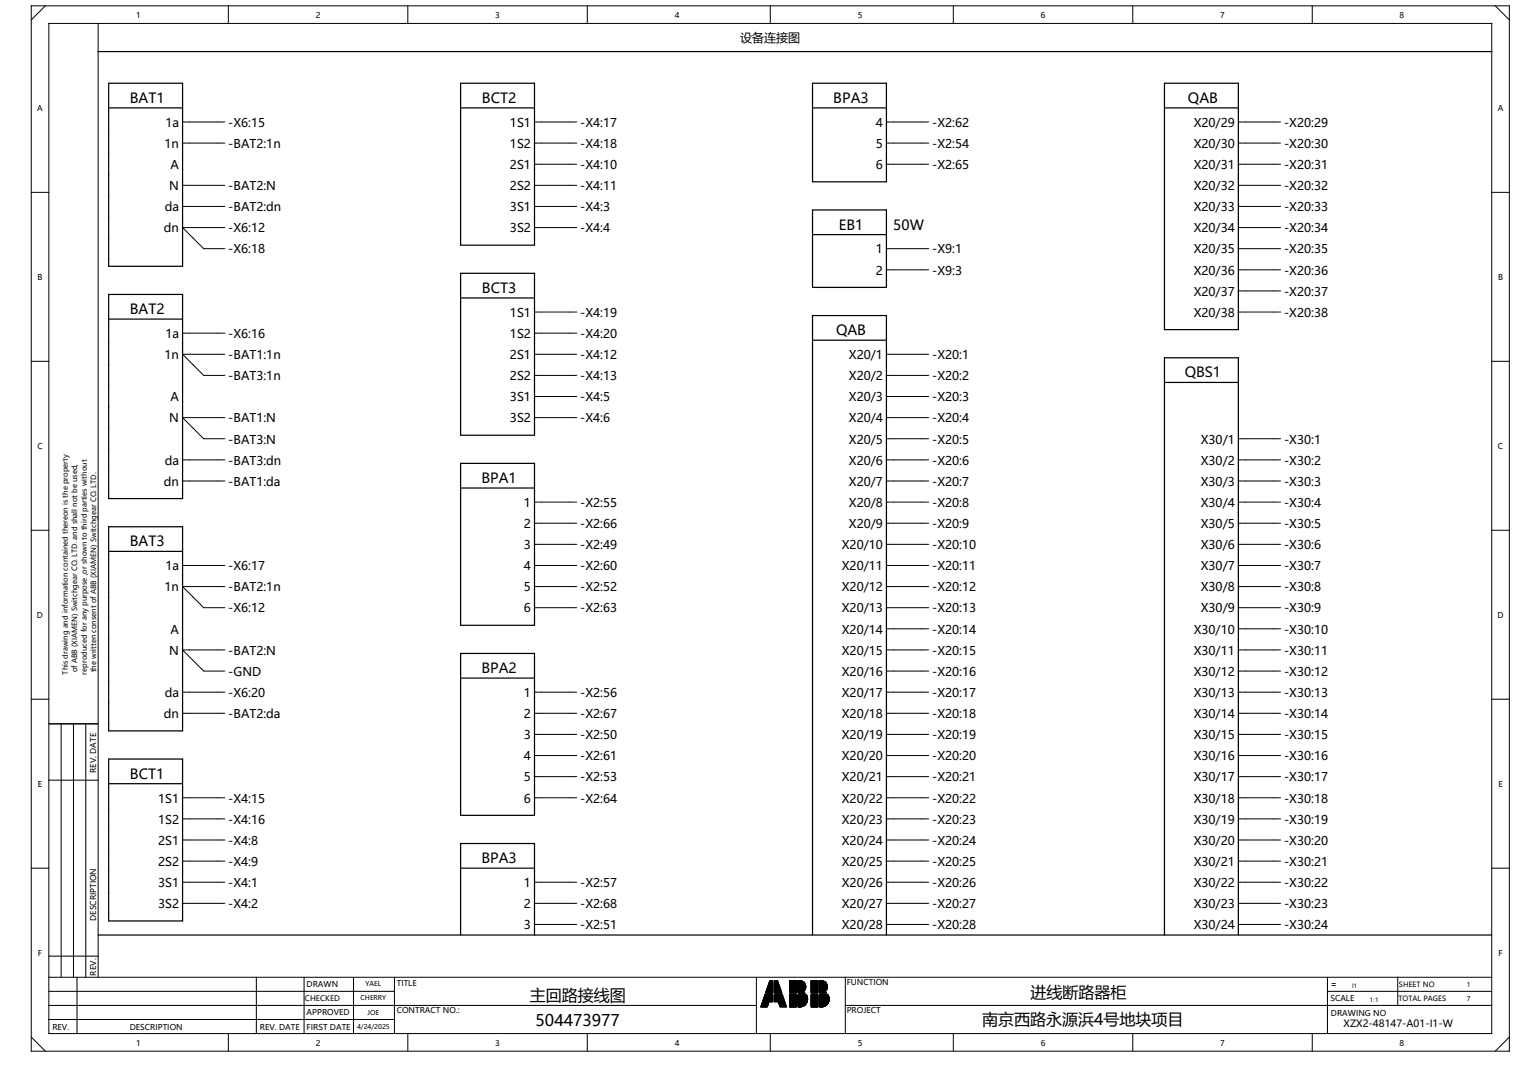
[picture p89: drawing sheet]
<svg xmlns="http://www.w3.org/2000/svg" width="297mm" height="210mm" viewBox="0 0 297 210" stroke-linecap="round" stroke-linejoin="round" font-family="sans-serif">
<defs><g id="words">
<g font-size="3.1">
<text x="103.3" y="195.2">主回路接线图</text>
<text x="201" y="194.5">进线断路器柜</text>
<text x="104.4" y="200">504473977</text>
<text x="191.5" y="199.9">南京西路永源浜4号地块项目</text>
</g>
<g font-size="2.7">
<text x="25.3" y="20.1">BAT1</text>
<text x="94" y="20.1">BCT2</text>
<text x="162.5" y="20.1">BPA3</text>
<text x="231.7" y="20.1">QAB</text>
<text x="163.6" y="44.8">EB1</text>
<text x="174.2" y="44.8">50W</text>
<text x="94" y="57.1">BCT3</text>
<text x="25.3" y="61.2">BAT2</text>
<text x="163" y="65.4">QAB</text>
<text x="231" y="73.6">QBS1</text>
<text x="93.9" y="94.2">BPA1</text>
<text x="25.3" y="106.5">BAT3</text>
<text x="93.9" y="131.2">BPA2</text>
<text x="25.4" y="151.8">BCT1</text>
<text x="93.9" y="168.3">BPA3</text>
</g>
<g font-size="2.3">
<text x="144.4" y="8.2">设备连接图</text>
<text x="32.1" y="28.8">1n</text>
<text x="32.3" y="24.7">1a</text>
<text x="44.5" y="24.7">-X6:15</text>
<text x="44.5" y="28.8">-BAT2:1n</text>
<text x="99.5" y="24.7">1S1</text>
<text x="99.5" y="28.8">1S2</text>
<text x="113.2" y="24.7">-X4:17</text>
<text x="113.2" y="28.8">-X4:18</text>
<text x="170.8" y="24.7">4</text>
<text x="170.8" y="28.8">5</text>
<text x="181.8" y="24.7">-X2:62</text>
<text x="181.8" y="28.8">-X2:54</text>
<text x="232.8" y="24.7">X20/29</text>
<text x="232.8" y="28.8">X20/30</text>
<text x="250.4" y="24.7">-X20:29</text>
<text x="250.4" y="28.8">-X20:30</text>
<text x="33.3" y="33">A</text>
<text x="99.5" y="33">2S1</text>
<text x="113.2" y="33">-X4:10</text>
<text x="170.8" y="33">6</text>
<text x="181.8" y="33">-X2:65</text>
<text x="232.8" y="33">X20/31</text>
<text x="250.4" y="33">-X20:31</text>
<text x="32.1" y="41.2">da</text>
<text x="33" y="37.1">N</text>
<text x="44.5" y="37.1">-BAT2:N</text>
<text x="44.5" y="41.2">-BAT2:dn</text>
<text x="99.5" y="37.1">2S2</text>
<text x="99.5" y="41.2">3S1</text>
<text x="113.2" y="37.1">-X4:11</text>
<text x="113.2" y="41.2">-X4:3</text>
<text x="232.8" y="37.1">X20/32</text>
<text x="232.8" y="41.2">X20/33</text>
<text x="250.4" y="37.1">-X20:32</text>
<text x="250.4" y="41.2">-X20:33</text>
<text x="32" y="45.3">dn</text>
<text x="44.5" y="45.3">-X6:12</text>
<text x="99.5" y="45.3">3S2</text>
<text x="113.2" y="45.3">-X4:4</text>
<text x="232.8" y="45.3">X20/34</text>
<text x="250.4" y="45.3">-X20:34</text>
<text x="44.5" y="49.4">-X6:18</text>
<text x="170.8" y="49.4">1</text>
<text x="170.8" y="53.5">2</text>
<text x="181.8" y="49.4">-X9:1</text>
<text x="181.8" y="53.5">-X9:3</text>
<text x="232.8" y="49.4">X20/35</text>
<text x="232.8" y="53.5">X20/36</text>
<text x="250.4" y="49.4">-X20:35</text>
<text x="250.4" y="53.5">-X20:36</text>
<text x="232.8" y="57.7">X20/37</text>
<text x="250.4" y="57.7">-X20:37</text>
<text x="32.3" y="65.9">1a</text>
<text x="44.5" y="65.9">-X6:16</text>
<text x="99.5" y="61.8">1S1</text>
<text x="99.5" y="65.9">1S2</text>
<text x="113.2" y="61.8">-X4:19</text>
<text x="113.2" y="65.9">-X4:20</text>
<text x="232.8" y="61.8">X20/38</text>
<text x="250.4" y="61.8">-X20:38</text>
<text x="32.1" y="70">1n</text>
<text x="44.5" y="70">-BAT1:1n</text>
<text x="99.5" y="70">2S1</text>
<text x="113.2" y="70">-X4:12</text>
<text x="165.6" y="70">X20/1</text>
<text x="181.8" y="70">-X20:1</text>
<text x="44.5" y="74.1">-BAT3:1n</text>
<text x="99.5" y="74.1">2S2</text>
<text x="113.2" y="74.1">-X4:13</text>
<text x="165.6" y="74.1">X20/2</text>
<text x="181.8" y="74.1">-X20:2</text>
<text x="33" y="82.4">N</text>
<text x="33.3" y="78.2">A</text>
<text x="44.5" y="82.4">-BAT1:N</text>
<text x="99.5" y="78.2">3S1</text>
<text x="99.5" y="82.4">3S2</text>
<text x="113.2" y="78.2">-X4:5</text>
<text x="113.2" y="82.4">-X4:6</text>
<text x="165.6" y="78.2">X20/3</text>
<text x="165.6" y="82.4">X20/4</text>
<text x="181.8" y="78.2">-X20:3</text>
<text x="181.8" y="82.4">-X20:4</text>
<text x="44.5" y="86.5">-BAT3:N</text>
<text x="165.6" y="86.5">X20/5</text>
<text x="181.8" y="86.5">-X20:5</text>
<text x="234.2" y="86.5">X30/1</text>
<text x="250.4" y="86.5">-X30:1</text>
<text x="32" y="94.7">dn</text>
<text x="32.1" y="90.6">da</text>
<text x="44.5" y="90.6">-BAT3:dn</text>
<text x="44.5" y="94.7">-BAT1:da</text>
<text x="165.6" y="90.6">X20/6</text>
<text x="165.6" y="94.7">X20/7</text>
<text x="181.8" y="90.6">-X20:6</text>
<text x="181.8" y="94.7">-X20:7</text>
<text x="234.2" y="90.6">X30/2</text>
<text x="234.2" y="94.7">X30/3</text>
<text x="250.4" y="90.6">-X30:2</text>
<text x="250.4" y="94.7">-X30:3</text>
<text x="102.2" y="98.8">1</text>
<text x="113.2" y="98.8">-X2:55</text>
<text x="165.6" y="98.8">X20/8</text>
<text x="181.8" y="98.8">-X20:8</text>
<text x="234.2" y="98.8">X30/4</text>
<text x="250.4" y="98.8">-X30:4</text>
<text x="102.2" y="103">2</text>
<text x="102.2" y="107.1">3</text>
<text x="113.2" y="103">-X2:66</text>
<text x="113.2" y="107.1">-X2:49</text>
<text x="164.2" y="107.1">X20/10</text>
<text x="165.6" y="103">X20/9</text>
<text x="181.8" y="103">-X20:9</text>
<text x="181.8" y="107.1">-X20:10</text>
<text x="234.2" y="103">X30/5</text>
<text x="234.2" y="107.1">X30/6</text>
<text x="250.4" y="103">-X30:5</text>
<text x="250.4" y="107.1">-X30:6</text>
<text x="32.3" y="111.2">1a</text>
<text x="44.5" y="111.2">-X6:17</text>
<text x="102.2" y="111.2">4</text>
<text x="113.2" y="111.2">-X2:60</text>
<text x="164.2" y="111.2">X20/11</text>
<text x="181.8" y="111.2">-X20:11</text>
<text x="234.2" y="111.2">X30/7</text>
<text x="250.4" y="111.2">-X30:7</text>
<text x="32.1" y="115.3">1n</text>
<text x="44.5" y="115.3">-BAT2:1n</text>
<text x="44.5" y="119.4">-X6:12</text>
<text x="102.2" y="115.3">5</text>
<text x="102.2" y="119.4">6</text>
<text x="113.2" y="115.3">-X2:52</text>
<text x="113.2" y="119.4">-X2:63</text>
<text x="164.2" y="115.3">X20/12</text>
<text x="164.2" y="119.4">X20/13</text>
<text x="181.8" y="115.3">-X20:12</text>
<text x="181.8" y="119.4">-X20:13</text>
<text x="234.2" y="115.3">X30/8</text>
<text x="234.2" y="119.4">X30/9</text>
<text x="250.4" y="115.3">-X30:8</text>
<text x="250.4" y="119.4">-X30:9</text>
<text x="33.3" y="123.5">A</text>
<text x="164.2" y="123.5">X20/14</text>
<text x="181.8" y="123.5">-X20:14</text>
<text x="232.8" y="123.5">X30/10</text>
<text x="250.4" y="123.5">-X30:10</text>
<text x="33" y="127.7">N</text>
<text x="44.5" y="127.7">-BAT2:N</text>
<text x="44.5" y="131.8">-GND</text>
<text x="164.2" y="127.7">X20/15</text>
<text x="164.2" y="131.8">X20/16</text>
<text x="181.8" y="127.7">-X20:15</text>
<text x="181.8" y="131.8">-X20:16</text>
<text x="232.8" y="127.7">X30/11</text>
<text x="232.8" y="131.8">X30/12</text>
<text x="250.4" y="127.7">-X30:11</text>
<text x="250.4" y="131.8">-X30:12</text>
<text x="32.1" y="135.9">da</text>
<text x="44.5" y="135.9">-X6:20</text>
<text x="102.2" y="135.9">1</text>
<text x="113.2" y="135.9">-X2:56</text>
<text x="164.2" y="135.9">X20/17</text>
<text x="181.8" y="135.9">-X20:17</text>
<text x="232.8" y="135.9">X30/13</text>
<text x="250.4" y="135.9">-X30:13</text>
<text x="32" y="140">dn</text>
<text x="44.5" y="140">-BAT2:da</text>
<text x="102.2" y="140">2</text>
<text x="113.2" y="140">-X2:67</text>
<text x="164.2" y="140">X20/18</text>
<text x="181.8" y="140">-X20:18</text>
<text x="232.8" y="140">X30/14</text>
<text x="250.4" y="140">-X30:14</text>
<text x="102.2" y="144.1">3</text>
<text x="102.2" y="148.2">4</text>
<text x="113.2" y="144.1">-X2:50</text>
<text x="113.2" y="148.2">-X2:61</text>
<text x="164.2" y="144.1">X20/19</text>
<text x="164.2" y="148.2">X20/20</text>
<text x="181.8" y="144.1">-X20:19</text>
<text x="181.8" y="148.2">-X20:20</text>
<text x="232.8" y="144.1">X30/15</text>
<text x="232.8" y="148.2">X30/16</text>
<text x="250.4" y="144.1">-X30:15</text>
<text x="250.4" y="148.2">-X30:16</text>
<text x="102.2" y="152.4">5</text>
<text x="113.2" y="152.4">-X2:53</text>
<text x="164.2" y="152.4">X20/21</text>
<text x="181.8" y="152.4">-X20:21</text>
<text x="232.8" y="152.4">X30/17</text>
<text x="250.4" y="152.4">-X30:17</text>
<text x="30.8" y="156.5">1S1</text>
<text x="30.8" y="160.6">1S2</text>
<text x="44.5" y="156.5">-X4:15</text>
<text x="44.5" y="160.6">-X4:16</text>
<text x="102.2" y="156.5">6</text>
<text x="113.2" y="156.5">-X2:64</text>
<text x="164.2" y="156.5">X20/22</text>
<text x="164.2" y="160.6">X20/23</text>
<text x="181.8" y="156.5">-X20:22</text>
<text x="181.8" y="160.6">-X20:23</text>
<text x="232.8" y="156.5">X30/18</text>
<text x="232.8" y="160.6">X30/19</text>
<text x="250.4" y="156.5">-X30:18</text>
<text x="250.4" y="160.6">-X30:19</text>
<text x="30.8" y="164.7">2S1</text>
<text x="44.5" y="164.7">-X4:8</text>
<text x="164.2" y="164.7">X20/24</text>
<text x="181.8" y="164.7">-X20:24</text>
<text x="232.8" y="164.7">X30/20</text>
<text x="250.4" y="164.7">-X30:20</text>
<text x="30.8" y="168.8">2S2</text>
<text x="30.8" y="173">3S1</text>
<text x="44.5" y="168.8">-X4:9</text>
<text x="44.5" y="173">-X4:1</text>
<text x="102.2" y="173">1</text>
<text x="113.2" y="173">-X2:57</text>
<text x="164.2" y="168.8">X20/25</text>
<text x="164.2" y="173">X20/26</text>
<text x="181.8" y="168.8">-X20:25</text>
<text x="181.8" y="173">-X20:26</text>
<text x="232.8" y="168.8">X30/21</text>
<text x="232.8" y="173">X30/22</text>
<text x="250.4" y="168.8">-X30:21</text>
<text x="250.4" y="173">-X30:22</text>
<text x="30.8" y="177.1">3S2</text>
<text x="44.5" y="177.1">-X4:2</text>
<text x="102.2" y="177.1">2</text>
<text x="113.2" y="177.1">-X2:68</text>
<text x="164.2" y="177.1">X20/27</text>
<text x="181.8" y="177.1">-X20:27</text>
<text x="232.8" y="177.1">X30/23</text>
<text x="250.4" y="177.1">-X30:23</text>
<text x="102.2" y="181.2">3</text>
<text x="113.2" y="181.2">-X2:51</text>
<text x="164.2" y="181.2">X20/28</text>
<text x="181.8" y="181.2">-X20:28</text>
<text x="232.8" y="181.2">X30/24</text>
<text x="250.4" y="181.2">-X30:24</text>
</g>
<text font-size="2" x="262" y="200.2">XZX2-48147-A01-I1-W</text>
<g font-size="1.6">
<text x="26.6" y="3.5">1</text>
<text x="61.6" y="3.5">2</text>
<text x="96.6" y="3.5">3</text>
<text x="131.6" y="3.5">4</text>
<text x="167.3" y="3.5">5</text>
<text x="202.9" y="3.5">6</text>
<text x="237.9" y="3.5">7</text>
<text x="272.9" y="3.5">8</text>
<text x="7.3" y="21.7">A</text>
<text x="292.1" y="21.7">A</text>
<text x="7.3" y="54.6">B</text>
<text x="292.1" y="54.6">B</text>
<text x="7.3" y="87.5">C</text>
<text x="292.1" y="87.5">C</text>
<text x="7.2" y="120.5">D</text>
<text x="292" y="120.5">D</text>
<text x="7.4" y="153.4">E</text>
<text x="18.7" y="150.7" transform="rotate(-90 18.7 150.7)">REV. DATE</text>
<text x="292.2" y="153.4">E</text>
<text x="18.7" y="179.6" transform="rotate(-90 18.7 179.6)">DESCRIPTION</text>
<text x="7.4" y="186.4">F</text>
<text x="18.7" y="190.2" transform="rotate(-90 18.7 190.2)">REV.</text>
<text x="165.1" y="192">FUNCTION</text>
<text x="292.2" y="186.4">F</text>
<text x="59.8" y="192.5">DRAWN</text>
<text x="59.8" y="198">APPROVED</text>
<text x="77.4" y="192.2">TITLE</text>
<text x="77.4" y="197.5">CONTRACT NO.:</text>
<text x="165.1" y="197.5">PROJECT</text>
<text x="259.4" y="195.1">SCALE</text>
<text x="259.6" y="192.5">=</text>
<text x="10.2" y="200.8">REV.</text>
<text x="25.3" y="200.8">DESCRIPTION</text>
<text x="26.6" y="203.9">1</text>
<text x="50.7" y="200.8">REV. DATE</text>
<text x="59.8" y="200.7">FIRST DATE</text>
<text x="61.6" y="203.9">2</text>
<text x="96.6" y="203.9">3</text>
<text x="131.6" y="203.9">4</text>
<text x="167.3" y="203.9">5</text>
<text x="202.9" y="203.9">6</text>
<text x="237.9" y="203.9">7</text>
<text x="259.6" y="198">DRAWING NO</text>
<text x="272.9" y="203.9">8</text>
</g>
<text font-size="1.5" x="59.5" y="195.2">CHECKED</text>
<g font-size="1.4">
<text x="13.2" y="131.5" transform="rotate(-90 13.2 131.5)">This drawing and information contained thereon is the property</text>
<text x="15.1" y="131.1" transform="rotate(-90 15.1 131.1)">of ABB (XIAMEN) Switchgear CO. LTD. and shall not be used,</text>
<text x="16.9" y="131.5" transform="rotate(-90 16.9 131.5)">reproduced for any purpose ,or shown to third parties without</text>
<text x="18.8" y="131.1" transform="rotate(-90 18.8 131.1)">the written consent of ABB (XIAMEN) Switchgear CO. LTD.</text>
<text x="272.7" y="195.3">TOTAL PAGES</text>
<text x="272.8" y="192.5">SHEET NO</text>
</g>
<g font-size="1.3">
<text x="70.3" y="195.1">CHERRY</text>
<text x="71.3" y="192.3">YAEL</text>
<text x="71.7" y="197.8">JOE</text>
<text x="286" y="192.4">1</text>
<text x="286" y="195.2">7</text>
<text x="69.6" y="200.6">4/24/2025</text>
</g>
<g font-size="1.2">
<text x="263.7" y="192.6">I1</text>
<text x="267.1" y="195.4">1:1</text>
</g>
</g></defs>
<g fill="none" stroke="#000" stroke-width=".2">
<path d="M6.1 1.1h288.2v203.9h-288.2zM8.8 1.1l-2.7 2.8M9.5 4.6h281.4v196.9h-281.4zM19.1 4.6v186M44.5 1.1v3.5M79.5 1.1v3.5M114.5 1.1v3.5M150.2 1.1v3.5M185.9 1.1v3.5M220.9 1.1v3.5M255.9 1.1v3.5M291.6 1.1l2.7 2.8"/>
<path d="M6.1 37.5h3.4M35.6 23.8h8.2M35.6 27.9h8.2M35.6 36.1h8.2M104.2 23.8h8.3M104.2 27.9h8.3M104.2 36.1h8.3M104.2 32h8.3M172.9 23.8h8.2M172.9 27.9h8.2M172.9 32h8.2M241.5 23.8h8.2"/>
<path d="M241.5 27.9h8.2M241.5 36.1h8.2M241.5 32h8.2M290.9 37.5h3.4M35.6 40.3h8.2M43.8 44.4h-8.2l4.1 4.1h4.1M104.2 40.3h8.3M104.2 44.4h8.3M172.9 48.5h8.2M172.9 52.6h8.2M241.5 40.3h8.2M241.5 44.4h8.2"/>
<path d="M241.5 48.5h8.2M241.5 52.6h8.2M241.5 56.7h8.2M6.1 70.5h3.4M35.6 65h8.2M43.8 69.1h-8.2l4.1 4.1h4.1M104.2 65h8.3M104.2 69.1h8.3M104.2 73.2h8.3M104.2 60.8h8.3M104.2 77.3h8.3M172.9 69.1h8.2"/>
<path d="M172.9 73.2h8.2M172.9 77.3h8.2M241.5 60.8h8.2M290.9 70.5h3.4M35.6 89.7h8.2M35.6 93.8h8.2M43.8 81.4h-8.2l4.1 4.2h4.1M104.2 81.4h8.3M104.2 97.9h8.3M172.9 81.4h8.2M172.9 85.6h8.2M172.9 89.7h8.2"/>
<path d="M172.9 93.8h8.2M172.9 97.9h8.2M241.5 85.6h8.2M241.5 89.7h8.2M241.5 93.8h8.2M241.5 97.9h8.2M6.1 103.4h3.4M35.6 110.3h8.2M43.8 114.4h-8.2l4.1 4.1h4.1M104.2 110.3h8.3M104.2 114.4h8.3M104.2 118.5h8.3"/>
<path d="M104.2 102h8.3M104.2 106.1h8.3M172.9 110.3h8.2M172.9 114.4h8.2M172.9 118.5h8.2M172.9 102h8.2M172.9 106.1h8.2M241.5 110.3h8.2M241.5 114.4h8.2M241.5 118.5h8.2M241.5 102h8.2M241.5 106.1h8.2"/>
<path d="M290.9 103.4h3.4M6.1 136.3h3.4M35.6 135h8.2M35.6 139.1h8.2M43.8 126.7h-8.2l4.1 4.1h4.1M104.2 135h8.3M104.2 139.1h8.3M172.9 126.7h8.2M172.9 130.8h8.2M172.9 135h8.2M172.9 139.1h8.2M172.9 122.6h8.2"/>
<path d="M241.5 126.7h8.2M241.5 130.8h8.2M241.5 135h8.2M241.5 139.1h8.2M241.5 122.6h8.2M290.9 136.3h3.4M9.5 141.1h9.6M9.5 152.1h9.6M11.9 141.1v49.5M14.3 141.1v49.5M16.7 141.1v49.5M35.6 155.6h8.2"/>
<path d="M35.6 159.7h8.2M104.2 155.6h8.3M104.2 143.2h8.3M104.2 147.3h8.3M104.2 151.4h8.3M172.9 155.6h8.2M172.9 159.7h8.2M172.9 143.2h8.2M172.9 147.3h8.2M172.9 151.4h8.2M241.5 155.6h8.2M241.5 159.7h8.2"/>
<path d="M241.5 143.2h8.2M241.5 147.3h8.2M241.5 151.4h8.2M6.1 169.3h3.4M35.6 163.8h8.2M35.6 167.9h8.2M35.6 172h8.2M35.6 176.1h8.2M104.2 172h8.3M104.2 176.1h8.3M172.9 163.8h8.2M172.9 167.9h8.2"/>
<path d="M172.9 172h8.2M172.9 176.1h8.2M241.5 163.8h8.2M241.5 167.9h8.2M241.5 172h8.2M241.5 176.1h8.2M290.9 169.3h3.4M9.5 198.8h67.4M9.5 196h138M9.5 193.3h67.4M9.5 190.6h281.4M9.5 186.4h9.6"/>
<path d="M15 190.6v10.9M50 190.6v10.9M59.3 190.6v10.9M68.9 190.6v11M76.9 190.6v10.9M104.2 180.3h8.3M147.5 190.6v10.9M149.2 194h1.5v1.3h-.7M149.2 194l-.8 2.3h1.2l.4-1M149.2 194l.8 1.3M150.1 191.2h.6v2.4h-1.4zM151 191.2h.6l.9 2.4h-1.5z"/>
<path d="M152.6 194h-1.6v1.3h.8M152.6 194l.8 2.3h-1.3l-.3-1M152.6 194l-.8 1.3M154 191.2h1.3v2.4h-1.3zM154 193.9h1.3v2.4h-1.3zM155.6 195.4h1.8M155.6 191.2h.6M155.6 192.6h1.5M155.6 191.7h1.3M155.6 191.8h1.4M155.6 191.9h1.4M155.6 192h1.5"/>
<path d="M155.6 192.1h1.5M155.6 192.2h1.5M155.6 192.3h1.5M155.6 192.7h1.5M155.6 192.8h1.5M155.6 192.8h1.4M155.6 192.9h1.4M155.6 193h1.4M155.6 193.1h1.3M155.6 191.6h1.2M155.6 191.4h.9M155.6 191.4h1"/>
<path d="M155.6 191.5h1.1M155.6 191.3h.8M155.6 193.2h1.2M155.6 195.2h1.8M155.6 194.3h1.8M155.6 194.4h1.8M155.6 194.1h1.7M155.6 194.2h1.7M155.6 194.2h1.8M155.6 193.5h1.2M155.6 194h1.6M155.6 194h1.7"/>
<path d="M155.6 194.5h1.8M155.6 194.5h1.9M155.6 194.6h1.9M155.6 194.7h1.9M155.6 194.8h1.9M155.6 194.9h1.9M155.6 195h1.9M155.6 195.1h1.9M155.6 195.5h1.7M155.6 195.6h1.7M155.6 195.6h1.6M155.6 195.7h1.6"/>
<path d="M155.6 195.8h1.5M155.6 195.9h1.5M155.6 195.9h1.4M155.6 196h1.3M155.6 196.1h1.2M155.6 195.3h1.8M155.6 193.3h1.2M155.6 193.3h1.1M155.6 193.4h1M155.6 193.5h1.1M155.6 196.1h1.1M155.6 196.2h1"/>
<path d="M155.6 196.3h.8M155.6 192.4h1.5M155.6 192.5h1.5M155.9 191.2a1.2 1.2 0 0 1 1.2 .9 1.2 1.2 0 0 1-.5 1.3M155.9 191.2h.1M155.9 191.2h-.3v2.4h1.3M155.9 191.2h.3M156.2 191.2l.2 .1M156.4 191.3l.1 .1M156.4 196.3h-.5M156.5 191.4h.1M156.6 193.4l.1 .1"/>
<path d="M156.6 196.2l-.2 .1M156.6 193.4l.3 .2M156.6 191.4l.1 .1M156.7 193.3l-.1 .1M156.7 193.5h.1M156.7 196.1l-.1 .1M156.7 191.5l.1 .1M156.8 193.3h-.1M156.8 191.6l.1 .1M156.8 193.5l.1 .1M156.8 196.1h-.1M156.8 193.2v.1"/>
<path d="M156.9 191.7h.1M156.9 193.1l-.1 .1M156.9 191.7l.1 .1M156.9 196l-.1 .1M156.9 193.1h.1M157 191.8v.1M157 193l-.1 .1M157 191.9h.1M157 195.9l-.1 .1M157 192.9v.1M157 191.9l.1 .1M157 192.8v.1"/>
<path d="M157.1 192v.1M157.1 192.8h-.1M157.1 195.9h-.1M157.1 192.1h.1M157.1 192.7v.1M157.1 192.1v.1M157.1 192.6v.1M157.1 192.2v.1M157.1 192.6h.1M157.1 192.3v.1M157.1 192.5v.1M157.1 192.4h.1"/>
<path d="M157.1 192.4v.1M157.1 195.8v.1M157.2 195.7l-.1 .1M157.2 193.9a1.54 1.54 0 0 1-1.3 2.4M157.2 193.9h-1.6v2.4h.3M157.2 193.9v.1M157.2 194h.1M157.2 195.6v.1M157.3 194v.1M157.3 195.6h-.1M157.3 194.1v.1M157.3 195.5v.1"/>
<path d="M157.3 194.2h.1M157.4 195.4l-.1 .1M157.4 194.2v.1M157.4 195.4h.1M157.4 194.3v.1M157.4 195.3v.1M157.4 194.4v.1M157.4 195.2v.1M157.4 194.5h.1M157.4 195.2h.1M157.5 194.5v.1M157.5 195.1l-.1 .1"/>
<path d="M157.5 194.6v.1M157.5 195v.1M157.5 194.7h.1M157.5 194.9v.1M157.5 194.7v.1M157.5 194.9h.1M157.5 194.8v.1M158.2 191.2h1.3v2.4h-1.3zM158.2 193.9h1.3v2.4h-1.3zM159.8 195.4h1.8M159.8 191.2h.6M159.8 192.6h1.5"/>
<path d="M159.8 191.7h1.3M159.8 191.8h1.4M159.8 191.9h1.4M159.8 192h1.5M159.8 192.1h1.5M159.8 192.2h1.5M159.8 192.3h1.5M159.8 192.7h1.5M159.8 192.8h1.5M159.8 192.8h1.4M159.8 192.9h1.4M159.8 193h1.4"/>
<path d="M159.8 193.1h1.3M159.8 191.6h1.2M159.8 191.4h.9M159.8 191.4h1M159.8 191.5h1.1M159.8 191.3h.8M159.8 193.2h1.2M159.8 195.2h1.9M159.8 195.2h1.8M159.8 194.3h1.8M159.8 194.4h1.8M159.8 194.1h1.7"/>
<path d="M159.8 194.2h1.8M159.8 193.5h1.2M159.8 194h1.6M159.8 194h1.7M159.8 194.5h1.9M159.8 194.6h1.9M159.8 194.7h1.9M159.8 194.8h1.9M159.8 194.9h1.9M159.8 195h1.9M159.8 195.1h1.9M159.8 195.5h1.7"/>
<path d="M159.8 195.6h1.7M159.8 195.6h1.6M159.8 195.7h1.6M159.8 195.8h1.5M159.8 195.9h1.5M159.8 195.9h1.4M159.8 196h1.3M159.8 196.1h1.2M159.8 195.3h1.8M159.8 193.3h1.2M159.8 193.3h1.1M159.8 193.4h1"/>
<path d="M159.8 193.5h1.1M159.8 196.1h1.1M159.8 196.2h1M159.8 196.3h.8M159.8 192.4h1.5M159.8 192.5h1.5M160.1 191.2a1.2 1.2 0 0 1 1.2 .9 1.2 1.2 0 0 1-.5 1.3M160.1 191.2h.1M160.1 191.2h-.3v2.4h1.3M160.1 191.2h.3M160.4 191.2l.2 .1M160.6 191.3l.1 .1"/>
<path d="M160.6 196.3h-.4M160.7 191.4h.1M160.8 193.4l.1 .1M160.8 196.2l-.2 .1M160.8 193.4l.3 .2M160.8 191.4l.1 .1M160.9 193.3l-.1 .1M160.9 193.5h.1M160.9 196.1l-.1 .1M160.9 191.5l.1 .1M161 193.3h-.1M161 191.6l.1 .1"/>
<path d="M161 193.5l.1 .1M161 196.1h-.1M161 193.2v.1M161.1 191.7h.1M161.1 193.1l-.1 .1M161.1 191.7l.1 .1M161.1 196l-.1 .1M161.1 193.1h.1M161.2 191.8v.1M161.2 193l-.1 .1M161.2 191.9h.1M161.2 195.9l-.1 .1"/>
<path d="M161.2 192.9v.1M161.2 191.9l.1 .1M161.2 192.8v.1M161.3 192v.1M161.3 192.8h-.1M161.3 195.9h-.1M161.3 192.1h.1M161.3 192.7v.1M161.3 192.1v.1M161.3 192.6v.1M161.3 192.2v.1M161.3 192.6h.1"/>
<path d="M161.3 192.3v.1M161.3 192.5v.1M161.3 192.4h.1M161.3 192.4v.1M161.3 195.8v.1M161.4 195.7l-.1 .1M161.4 193.9a1.54 1.54 0 0 1-1.2 2.4M161.4 193.9h-1.6v2.4h.4M161.4 193.9v.1M161.4 194h.1M161.4 195.6v.1M161.5 194v.1"/>
<path d="M161.5 195.6h-.1M161.5 194.1l.1 .1M161.5 195.5v.1M161.6 194.2h.1M161.6 195.4l-.1 .1M161.6 194.2v.1M161.6 195.4h.1M161.6 194.3v.1M161.6 195.3v.1M161.6 194.4l.1 .1M161.6 195.2v.1M161.7 194.5h.1"/>
<path d="M161.7 195.2h-.1M161.7 194.5v.1M161.7 195.1v.1M161.7 194.6v.1M161.7 195v.1M161.7 194.9v.1M161.7 194.7h.1M161.7 194.9h.1M161.7 194.7v.1M161.7 194.8v.1M164.8 196h126.1M164.8 190.6v10.9"/>
<path d="M172.9 180.3h8.2M241.5 180.3h8.2M258.9 193.3h32M258.9 190.6v10.9M272.6 190.6v5.4M6.1 202.2l2.7 2.8M44.5 201.5v3.5M79.5 201.5v3.5M114.5 201.5v3.5M150.2 201.5v3.5M185.9 201.5v3.5M220.9 201.5v3.5"/>
<path d="M255.9 201.5v3.5M294.3 202.2l-2.7 2.8"/>
</g>
<g fill="#000" stroke="#000" stroke-width=".2">
<path d="M149.2 194h1.5v1.3h-.7zM149.2 194l.8 1.3-.4 1h-1.2zM150.1 191.2h.6v2.4h-1.4zM151 191.2h.6l.9 2.4h-1.5zM151 194h1.6l-.8 1.3h-.8zM152.6 194l.8 2.3h-1.3l-.3-1zM154 191.2h1.3v2.4h-1.3zM154 193.9h1.3v2.4h-1.3zM155.6 192.6h1.5zM155.6 191.7l1.4 .1zM155.6 191.8l1.4 .1zM155.6 191.9h1.4z"/>
<path d="M155.6 191.9l1.5 .1zM155.6 192l1.5 .1zM155.6 192.1h1.5zM155.6 192.1l1.5 .1zM155.6 192.2l1.5 .1zM155.6 191.7h1.3zM155.6 192.7h1.5zM155.6 192.8h1.5zM155.6 192.8h1.4zM155.6 192.9h1.4zM155.6 193h1.4zM155.6 191.6l1.3 .1z"/>
<path d="M155.6 191.4h1zM155.6 191.4l1.1 .1zM155.6 191.5l1.2 .1zM155.6 191.2h.6zM155.6 191.2l.8 .1zM155.6 191.3l.9 .1zM155.6 193.1h1.3zM155.6 195.2h1.8zM155.6 194.3l1.8 .1zM155.6 194.1l1.7 .1zM155.6 194.2h1.8zM155.6 194.2l1.8 .1z"/>
<path d="M155.6 193.5l1.3 .1zM155.6 193.9l1.6 .1zM155.6 194h1.7zM155.6 194l1.7 .1zM155.6 194.4l1.8 .1zM155.6 194.5h1.9zM155.6 194.5l1.9 .1zM155.6 194.6l1.9 .1zM155.6 194.7h1.9zM155.6 194.7l1.9 .1zM155.6 194.8h1.9zM155.6 194.9h1.9z"/>
<path d="M155.6 195h1.9zM155.6 195.1h1.9zM155.6 195.5h1.7zM155.6 195.6h1.7zM155.6 195.6h1.6zM155.6 195.7h1.6zM155.6 195.8h1.5zM155.6 195.9h1.5zM155.6 195.9h1.4zM155.6 196h1.3zM155.6 195.3h1.8zM155.6 195.4h1.8z"/>
<path d="M155.6 193.2h1.2zM155.6 193.3h1.2zM155.6 193.3h1.1zM155.6 193.4l1.1 .1zM155.6 193.5h1.2zM155.6 196.1h1.2zM155.6 196.1h1.1zM155.6 196.2h1zM155.6 196.3h.8zM155.6 192.3l1.5 .1zM155.6 192.4h1.5zM155.6 192.5h1.5z"/>
<path d="M158.2 191.2h1.3v2.4h-1.3zM158.2 193.9h1.3v2.4h-1.3zM159.8 195.2h1.9zM159.8 194h1.7zM159.8 194.3l1.8 .1zM159.8 194.2l1.8 .1zM159.8 194.2h1.8zM159.8 194.1l1.8 .1zM159.8 194l1.7 .1zM159.8 195.1h1.9zM159.8 195h1.9zM159.8 194.9h1.9z"/>
<path d="M159.8 194.8h1.9zM159.8 194.7l1.9 .1zM159.8 194.7h1.9zM159.8 194.6l1.9 .1zM159.8 194.5l1.9 .1zM159.8 194.5h1.9zM159.8 194.4l1.9 .1zM159.8 195.6h1.7zM159.8 195.5h1.7zM159.8 195.4h1.8zM159.8 195.3h1.8zM159.8 195.2h1.8z"/>
<path d="M159.8 193.1h1.3zM159.8 193.5l1.3 .1zM159.8 193.5h1.2zM159.8 193.4l1.1 .1zM159.8 193.3h1.1zM159.8 193.3h1.2zM159.8 193.2h1.2zM159.8 195.9h1.4zM159.8 196.3h.8zM159.8 196.2h1zM159.8 196.1h1.1zM159.8 196.1h1.2z"/>
<path d="M159.8 196h1.3zM159.8 193.9l1.6 .1zM159.8 195.9h1.5zM159.8 195.8h1.5zM159.8 195.7h1.6zM159.8 195.6h1.6zM159.8 191.9h1.4zM159.8 191.8l1.4 .1zM159.8 191.7l1.4 .1zM159.8 191.2l.8 .1zM159.8 191.2h.6zM159.8 191.6l1.3 .1z"/>
<path d="M159.8 191.5l1.2 .1zM159.8 191.4l1.1 .1zM159.8 191.4h1zM159.8 191.7h1.3zM159.8 191.3l.9 .1zM159.8 193h1.4zM159.8 192.9h1.4zM159.8 192.8h1.4zM159.8 192.6h1.5zM159.8 192.2l1.5 .1zM159.8 192.1l1.5 .1zM159.8 192.1h1.5z"/>
<path d="M159.8 192.3l1.5 .1zM159.8 192.5h1.5zM159.8 192.4h1.5zM159.8 192l1.5 .1zM159.8 192.7h1.5zM159.8 192.8h1.5zM159.8 191.9l1.5 .1z"/>
</g>
<g fill="none" stroke="#000" stroke-width=".24">
<path d="M19.1 10.1h271.8M21.2 16.2h14.4v35.7h-14.4zM89.8 16.2h14.4v31.6h-14.4zM158.5 16.2h14.4v19.3h-14.4zM227.1 16.2h14.4v48.1h-14.4zM21.2 21h14.4M89.8 21h14.4M158.5 21h14.4M227.1 21h14.4M21.2 57.4h14.4v39.8h-14.4zM89.8 53.3h14.4v31.6h-14.4zM89.8 58.1h14.4"/>
<path d="M158.5 40.9h14.4v15.1h-14.4zM158.5 45.7h14.4M21.2 62.2h14.4M158.5 66.3h14.4M227.1 74.6h14.4M89.8 90.4h14.4v31.5h-14.4zM89.8 95.2h14.4M21.2 102.7h14.4v39.8h-14.4zM21.2 107.5h14.4M89.8 127.4h14.4v31.6h-14.4zM89.8 132.2h14.4M21.2 148h14.4v31.6h-14.4z"/>
<path d="M21.2 152.8h14.4M89.8 169.3h14.4M19.1 182.3h271.8M89.8 182.3v-17.8h14.4v17.8M158.5 182.3v-120.8h14.4v120.8M227.1 182.3v-112.5h14.4v112.5"/>
</g>
<use href="#words"/>
</svg>
